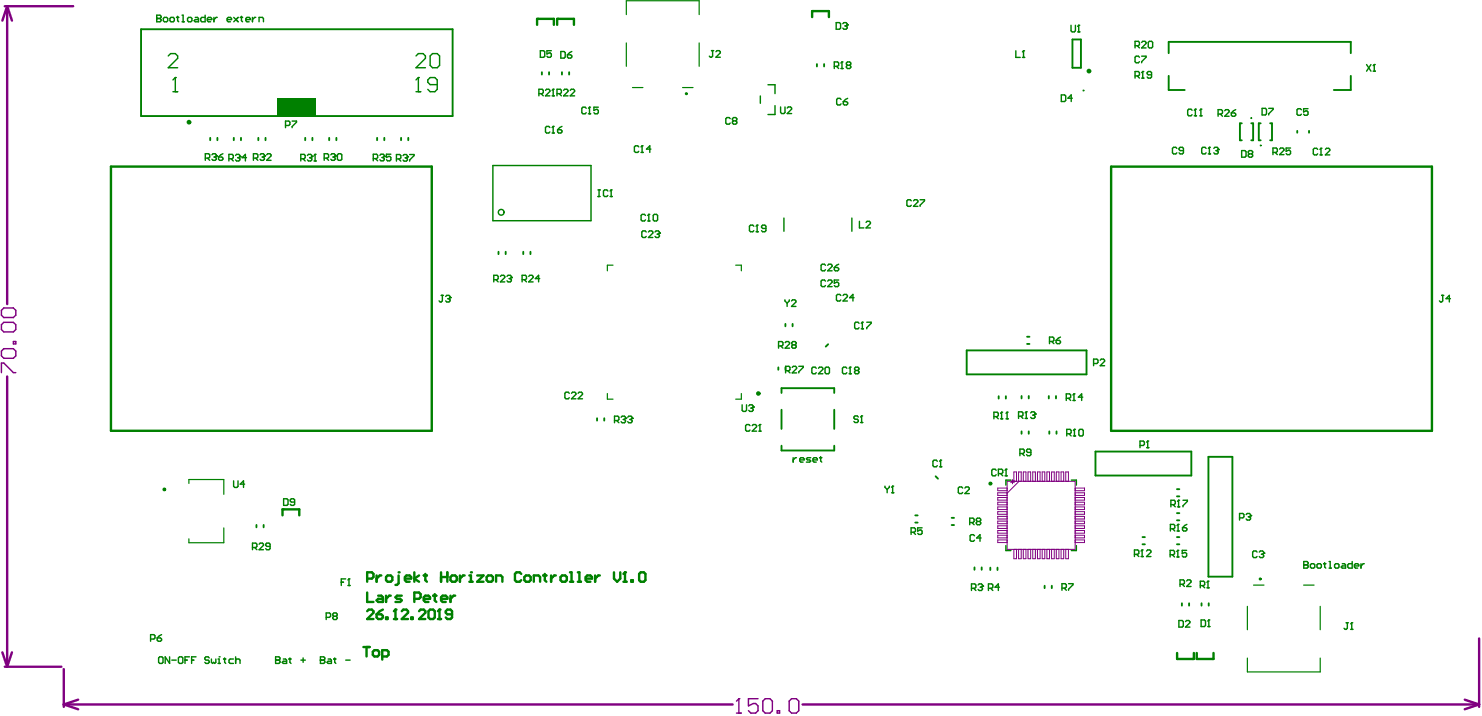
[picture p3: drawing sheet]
<svg xmlns="http://www.w3.org/2000/svg" width="261mm" height="126mm" viewBox="0 0 261 126" stroke-linecap="round" stroke-linejoin="round" font-family="sans-serif">
<g fill="none" stroke="#800080" stroke-width=".18">
<path d="M177.6 95.2h-1.6v.5h1.6M177.6 86.1h-1.6v.5h1.6M177.6 86.9h-1.6v.5h1.6M177.6 87.8h-1.6v.4h1.6M177.6 88.6h-1.6v.5h1.6M177.6 89.4h-1.6v.5h1.6M177.6 90.3h-1.6v.4h1.6M177.6 91.1h-1.6v.4h1.6M177.6 91.9h-1.6v.5h1.6M177.6 92.7h-1.6v.5h1.6M177.6 93.6h-1.6v.4h1.6M177.6 94.4h-1.6v.5h1.6"/>
<path d="M177.6 84.9h12v12h-12zM178.3 84.8l.6 .4M178.6 84.6v.7M178.8 96.9v1.7h.5v-1.7M178.8 84.9v-1.7h.5v1.7M178.9 84.8l-.6 .4M179.7 96.9v1.7h.4v-1.7M179.7 84.9v-1.7h.4v1.7M179.8 84.9l-2.2 2.1M180.5 84.9v-1.7h.5v1.7M180.5 96.9v1.7h.5v-1.7M181.3 96.9v1.7h.5v-1.7"/>
<path d="M181.3 84.9v-1.7h.5v1.7M182.2 96.9v1.7h.4v-1.7M182.2 84.9v-1.7h.4v1.7M183 96.9v1.7h.5v-1.7M183 84.9v-1.7h.5v1.7M183.8 96.9v1.7h.5v-1.7M183.8 84.9v-1.7h.5v1.7M184.7 96.9v1.7h.4v-1.7M184.7 84.9v-1.7h.4v1.7M185.5 96.9v1.7h.5v-1.7M185.5 84.9v-1.7h.5v1.7M186.3 96.9v1.7h.5v-1.7"/>
<path d="M186.3 84.9v-1.7h.5v1.7M187.2 96.9v1.7h.4v-1.7M187.2 84.9v-1.7h.4v1.7M188 96.9v1.7h.5v-1.7M188 84.9v-1.7h.5v1.7M189.6 95.2h1.7v.5h-1.7M189.6 94.4h1.7v.5h-1.7M189.6 93.6h1.7v.4h-1.7M189.6 92.7h1.7v.5h-1.7M189.6 91.9h1.7v.5h-1.7M189.6 91.1h1.7v.4h-1.7M189.6 90.3h1.7v.4h-1.7"/>
<path d="M189.6 89.4h1.7v.5h-1.7M189.6 88.6h1.7v.5h-1.7M189.6 87.8h1.7v.4h-1.7M189.6 86.9h1.7v.5h-1.7M189.6 86.1h1.7v.5h-1.7"/>
</g>
<g fill="none" stroke="#800080" stroke-width=".42">
<path d="M.8 1.1h12.1M1.3 1.1l-.9 2.5M1.3 1.1v52.5M1.3 1.1l.8 2.5M1.3 66.4v51.2M.4 115.1l.9 2.5M.8 117.6h10M2.1 115.1l-.8 2.5M11.2 118v6.7M260.9 112.6v12.1M11.2 124.3l2.6 .8M11.2 124.3h118"/>
<path d="M13.8 123.4l-2.6 .9M141.6 124.3h119.3M258.4 123.4l2.5 .9M260.9 124.3l-2.5 .8"/>
</g>
<g fill="none" stroke="#800080" stroke-width=".25">
<path d="M.2 54.7l.5-.4h1.7l.4 .4v.9l-.4 .4h-1.7l-.5-.4zM.7 56.9h1.7l.4 .4v.8l-.4 .4h-1.7l-.5-.4v-.8zM.2 65.7v-1.7h.5l1.7 1.7h.4M.7 61.5h1.7l.4 .4v.9l-.4 .4h-1.7l-.5-.4v-.9zM2.4 60.2h.4v.5h-.4zM129.9 125.8h.8M130.3 123.2h.1M130.3 123.2v2.6M130.3 123.2l-.4 .5M133.7 123.2h-1.7v1.3l.9-.4h.4l.4 .4v.9l-.4 .4h-.9l-.4-.4M134.6 123.7l.4-.5h.8l.4 .5v1.7l-.4 .4h-.8l-.4-.4zM137.1 125.4h.4v.4h-.4z"/>
<path d="M139.2 123.7l.4-.5h.9l.4 .5v1.7l-.4 .4h-.9l-.4-.4z"/>
</g>
<g fill="none" stroke="#008000" stroke-width=".21">
<path d="M110.5 2.6v-2.5h12.8v2.5M110.5 7.6v4.1M111.6 15.4h1.8M120.4 15.4h1.8M123.3 7.6v4.1M108.1 46.8h-1v1M129.8 46.8h1v1M107.1 69.4v1h1M130.8 69.4v1h-1M33.3 85.3v-.7h6.2v2.6M39.5 93.1v2.6h-6.2v-.7M220 107v4.1"/>
<path d="M220 116.1v2.4h12.9v-2.4M221.1 103.2h1.9M229.9 103.2h1.9M232.9 107v4.1"/>
</g>
<g fill="none" stroke="#008000" stroke-width=".33">
<path d="M24.9 5.2h54.9v15.3h-54.9zM95.6 12.7v.5M96.8 12.7v.5M99.1 12.7v.5M100.4 12.7v.5M144.1 11.3v.4M145.4 11.3v.4M189.2 7h1.5v5h-1.5zM206.1 9.4v-2h32.2v2M206.1 13.4v2.5h2.9M238.3 13.4v2.5h-3M37.1 24.3v.4"/>
<path d="M38.3 24.3v.4M41.2 24.3v.4M42.5 24.3v.4M45.6 24.3v.4M46.8 24.3v.4M53.8 24.3v.4M55.1 24.3v.4M58.1 24.3v.4M59.3 24.3v.4M66.5 24.3v.4M67.8 24.3v.4M70.7 24.3v.4"/>
<path d="M72 24.3v.4M219 21.8h-.3v2.9h.3M220.7 21.8h.3v2.9h-.3M222.4 21.8h-.4v2.9h.4M224 21.8h.4v2.9h-.4M228.8 23.1v.3M230.9 23.1v.3M87.9 44.4v.4M89.2 44.4v.4M92.3 44.4v.4M93.6 44.4v.4M138.5 57.1v.5"/>
<path d="M139.8 57.1v.5M181.2 59.4h.4M105.3 73.8v.4M106.6 73.8v.4M137.3 64.8v.4M137.8 69.3v-.8h9.3v.8M137.8 72.3v3.4M137.8 78.6v.9h9.3v-.9M138.6 64.8v.4M146.1 60.7l-.4 .4M147.1 72.3v3.4M170.5 61.8h21.1v4.2h-21.1z"/>
<path d="M176.2 69.9v.4M177.4 69.9v.4M180.2 69.9v.4M180.2 76.1v.4M181.2 60.7h.4M181.5 69.9v.4M181.5 76.1v.4M185 69.9v.4M185.1 76.1v.4M186.3 69.9v.4M186.4 76.1v.4M193.2 79.7h16.9v4.2h-16.9z"/>
<path d="M45.2 92.6v.4M46.5 92.6v.4M161.4 90.9h.5M161.4 92.2h.5M165 84l.5 .4M167.9 92.6h.4M167.9 91.3h.4M201.5 96h.4M201.5 94.7h.4M207.6 96h.4M207.6 94.7h.4M207.6 91.8h.4"/>
<path d="M207.6 90.5h.4M207.6 87.6h.4M207.6 86.3h.4M213.2 80.6h4.2v21.1h-4.2zM171.9 100.1v.4M173.2 100.1v.4M174.7 100.1v.4M175.9 100.1v.4M184.3 103.3v.4M185.5 103.3v.4M208.5 106.4v.4M209.7 106.4v.4"/>
<path d="M211.9 106.4v.4M213.2 106.4v.4"/>
</g>
<path d="M94.7 4.4v-1.1h3v1.1M98.3 4.4v-1.1h2.9v1.1M143.2 3v-1h3v1M19.6 29.4h56.6v46.6h-56.6zM196 29.4h56.6v46.6h-56.6zM49.8 90.9v-1.1h3v1.1M207.6 115.2v1h3v-1M211.1 115.2v1h3v-1" fill="none" stroke="#008000" stroke-width=".42"/>
<path d="M134.1 16.9v1.3M135.5 14.9h1.2v1.6M136.7 18.6v1.6h-1.2M86.9 29.2h17.3v9.7h-17.3zM138.3 38.5v2.3M150.3 38.5v2.3M177.4 96.2v.9h.9M178.3 84.7h-.9v.9M189 84.7h.9v.9M189.9 96.2v.9h-.9" fill="none" stroke="#008000" stroke-width=".25"/>
<path d="M48.9 17.3h6.9v3.2h-6.9z" fill-rule="evenodd" fill="#008000"/>
<g fill="none" stroke="#008000" stroke-width=".25">
<path d="M27.6 3.3h.1M27.6 2.7h.6l.2 .2-.2 .4 .2 .3-.2 .2h-.6zM27.6 3.3h.6M29 3.1h.4l.2 .2v.3l-.2 .2h-.4l-.2-.2v-.3zM29.7 9.9l.4-.4h.8l.4 .4v.4l-1.6 1.6h1.6M30.2 3.1h.4l.1 .2v.3l-.1 .2h-.4l-.2-.2v-.3zM30.5 16.2h.8M30.9 13.7h.1M30.9 13.7v2.5M30.9 13.7l-.4 .4M31.1 3.1h.4M31.3 2.9v.7l.2 .2"/>
<path d="M32.1 3.8h.4M32.1 2.7h.2v1.1M33.1 3.3l.2-.2h.4l.2 .2v.3l-.2 .2h-.4l-.2-.2zM34.4 3.1h.4l.2 .2v.5h-.6l-.2-.2 .2-.1h.6M36.2 2.7v1.1h-.6l-.2-.2v-.3l.2-.2h.6M36.6 3.5h.7l-.1-.4h-.4l-.2 .2v.3l.2 .2h.4M37.7 3.1v.7M38.3 3.1h-.2l-.4 .4M40.1 3.5h.7l-.2-.4h-.3l-.2 .2v.3l.2 .2h.3M41.2 3.1l.8 .7M42 3.1l-.8 .7M42.4 3.1h.4"/>
<path d="M42.6 2.9v.7l.2 .2M43.4 3.5h.7l-.2-.4h-.3l-.2 .2v.3l.2 .2h.3M44.5 3.1v.7M45.1 3.1h-.2l-.4 .4M45.7 3.8v-.7h.6l.2 .2v.5M73.4 16.2h.8M73.4 9.9l.4-.4h.8l.4 .4v.4l-1.6 1.6h1.6M73.8 13.7h.1M73.8 13.7v2.5M73.8 13.7l-.4 .4M75.9 9.9l.4-.4h.8l.4 .4v1.6l-.4 .4h-.8l-.4-.4zM77.1 14.9h-1.2l-.4-.4v-.4l.4-.4h.8l.4 .4v1.7l-.4 .4h-.8l-.4-.4"/>
<path d="M95.1 16.5h.5l.2-.2v-.4l-.2-.2h-.5v1.2M95.3 8.9h.6l.2 .2v.8l-.2 .2h-.6zM95.4 16.5l.4 .4M96.2 15.9l.2-.2h.4l.2 .2v.2l-.8 .8h.8M97.2 8.9h-.7v.6l.4-.2 .3 .2v.4l-.1 .2h-.4l-.2-.2M97.4 16.9h.4M97.6 15.7h.1M97.6 15.7v1.2M97.6 15.7l-.2 .2M98.2 16.5h.6l.2-.2v-.4l-.2-.2h-.6v1.2M98.6 16.5l.4 .4M98.9 9.1h.6l.2 .2v.8l-.2 .2h-.6z"/>
<path d="M99.4 15.9l.2-.2h.4l.2 .2v.2l-.8 .8h.8M100.1 9.7h.6l.2 .4-.2 .2h-.4l-.2-.2zM100.6 15.9l.2-.2h.4l.2 .2v.2l-.8 .8h.8M100.9 9.1l-.8 .6M103.4 19.1l-.2-.2h-.4l-.2 .2v.8l.2 .2h.4l.2-.2M104 18.9h.1M104 18.9v1.2M104 18.9l-.2 .2M105.5 18.9h-.7v.6l.3-.2 .4 .2v.4l-.2 .2h-.3l-.2-.2M125.5 8.9h.4M125.7 8.9v1l-.2 .2-.4-.2M126.3 9.1l.2-.2h.4l.2 .2v.2l-.8 .8h.8"/>
<path d="M137.7 18.9v.9l.2 .2h.4l.2-.2v-.9M138.9 19.1l.1-.2h.4l.2 .2v.2l-.7 .7h.7M147.2 11.7h.5l.2-.2v-.4l-.2-.2h-.5v1.2M147.5 4h.6l.2 .2v.8l-.2 .2h-.6zM147.5 11.7l.4 .4M148.3 12.1h.4M148.4 17.5l-.2-.2h-.4l-.2 .2v.8l.2 .2h.4l.2-.2M148.5 10.9h.1M148.5 10.9l-.2 .2M148.5 10.9v1.2M148.7 4.2l.2-.2h.3l.2 .4M148.7 17.9h.6l.2 .4-.2 .2h-.4l-.2-.2z"/>
<path d="M149 4.6h.2M149.2 4.6l.2 .2-.2 .4h-.3l-.2-.2M149.4 4.4h.1M149.4 4.4l-.2 .2M149.5 11.5l-.2-.2 .2-.4h.4l.2 .2-.2 .4M149.5 11.5l-.2 .2 .2 .4h.4l.2-.2-.2-.4M149.5 11.5h.4M149.5 17.3l-.8 .6M179.2 9v1.1h.8M180.3 10.1h.4M180.5 9h.1M180.5 9v1.1"/>
<path d="M180.5 9l-.2 .2M187.2 16.7h.6l.2 .2v.8l-.2 .2h-.6zM188.9 4.5v.9l.2 .2h.4l.2-.2v-.9M189.1 17.3h-.7l.6-.6v1.2M190.1 5.6h.4M190.3 4.5h.1M190.3 4.5v1.1M190.3 4.5l-.2 .2M200.2 8.1h.6l.2-.2v-.4l-.2-.2h-.6v1.2M200.2 13.4h.6l.2-.2v-.4l-.2-.2h-.6v1.2M200.6 13.4l.4 .4M200.6 8.1l.4 .4"/>
<path d="M201 10.1l-.2-.2h-.4l-.2 .2v.8l.2 .2h.4l.2-.2M201.4 13.8h.4M201.4 9.9h.8v.2l-.8 .8v.2M201.4 7.5l.2-.2h.4l.2 .2v.2l-.8 .8h.8M201.6 12.6h.1M201.6 12.6l-.2 .2M201.6 12.6v1.2M202.5 7.5l.2-.2h.4l.2 .2v.8l-.2 .2h-.4l-.2-.2zM203.1 13.2h-.6l-.2-.2 .2-.4h.4l.2 .2v.8l-.2 .2h-.4l-.2-.2M210.3 19.5l-.2-.2h-.4l-.2 .2v.7l.2 .2h.4l.2-.2M210.9 19.3h.1M210.9 19.3v1.1"/>
<path d="M210.9 19.3l-.2 .2M211.8 19.3h.1M211.8 19.3v1.1M211.8 19.3l-.2 .2M216 19.5l.2-.2h.4l.2 .2v.2l-.8 .8h.8M217.2 19.9h.6l.2 .4-.2 .2h-.4l-.2-.2zM218 19.3l-.8 .6M222.6 19.1h.6l.2 .2v.8l-.2 .2h-.6zM223.8 19.1h.8v.2l-.8 .8v.2M229.6 19.4l-.2-.2h-.4l-.2 .2v.7l.2 .2h.4l.2-.2M230.7 19.2h-.8v.6l.4-.2 .4 .2v.3l-.2 .2h-.4l-.2-.2M241 11.4l.8 1.2"/>
<path d="M241.8 11.4l-.8 1.2M242.2 12.6h.4M242.4 11.4h.1M242.4 11.4v1.2M242.4 11.4l-.2 .2M36.2 27.9h.6l.2-.2v-.4l-.2-.2h-.6v1.2M36.6 27.9l.4 .4M37.4 27.3l.2-.2h.4l.2 .4M37.8 27.7h.2M38 27.7l.2 .2-.2 .4h-.4l-.2-.2M38.2 27.5h.1M38.2 27.5l-.2 .2"/>
<path d="M38.5 27.7h.6l.2 .4-.2 .2h-.4l-.2-.2zM39.3 27.1l-.8 .6M40.4 28h.6l.1-.2v-.4l-.1-.2h-.6v1.2M40.8 28l.3 .4M41.5 27.4l.2-.2h.4l.2 .4M41.9 27.8h.2M42.1 27.8l.2 .2-.2 .4h-.4l-.2-.2M42.3 27.6h.1M42.3 27.6l-.2 .2M43.5 27.8h-.8l.6-.6v1.2M44.7 27.9h.6l.2-.2v-.4l-.2-.2h-.6v1.2M45.1 27.9l.4 .4"/>
<path d="M45.9 27.3l.2-.2h.3l.2 .4M46.3 27.7h.1M46.4 27.7l.2 .2-.2 .4h-.3l-.2-.2M46.6 27.5h.1M46.6 27.5l-.2 .2M47 27.3l.2-.2h.4l.2 .2v.2l-.8 .8h.8M50.4 22.1h.5l.2-.2v-.3l-.2-.2h-.5v1.1M51.5 21.4h.8v.2l-.8 .7v.2M53.1 28h.5l.2-.2v-.4l-.2-.2h-.5v1.2M53.4 28l.4 .4M54.2 27.4l.2-.2h.4l.2 .4M54.6 27.8h.2"/>
<path d="M54.8 27.8l.2 .2-.2 .4h-.4l-.2-.2M55 27.6h.1M55 27.6l-.2 .2M55.4 28.4h.4M55.6 27.2h.1M55.6 27.2v1.2M55.6 27.2l-.2 .2M57.2 27.9h.6l.2-.2v-.4l-.2-.2h-.6v1.2M57.6 27.9l.4 .4M58.3 27.3l.2-.2h.4l.2 .4M58.7 27.7h.2M58.9 27.7l.2 .2-.2 .4h-.4l-.2-.2"/>
<path d="M59.1 27.5h.1M59.1 27.5l-.2 .2M59.5 27.3l.2-.2h.4l.2 .2v.8l-.2 .2h-.4l-.2-.2zM65.8 28h.6l.2-.2v-.4l-.2-.2h-.6v1.2M66.2 28l.4 .4M67 27.4l.2-.2h.4l.2 .4M67.4 27.8h.2M67.6 27.8l.2 .2-.2 .4h-.4l-.2-.2M67.8 27.6h.1M67.8 27.6l-.2 .2M68.9 27.2h-.7v.6l.4-.2 .3 .2v.4l-.1 .2h-.4l-.2-.2M69.9 28h.6l.2-.2v-.3l-.2-.2h-.6v1.1"/>
<path d="M70.3 28l.4 .4M71.1 27.5l.2-.2h.4l.2 .3M71.5 27.8h.2M71.7 27.8l.2 .2-.2 .4h-.4l-.2-.2M71.9 27.6h.1M71.9 27.6l-.2 .2M72.3 27.3h.7v.2l-.7 .7v.2M97 22.5l-.2-.2h-.4l-.2 .2v.8l.2 .2h.4l.2-.2M97.4 23.5h.4M97.6 22.3h.1M97.6 22.3v1.2M97.6 22.3l-.2 .2"/>
<path d="M98.4 22.9h.5l.2 .4-.2 .2h-.4l-.1-.2zM99.1 22.3l-.7 .6M103.8 20.1h.4M105.5 33.5h.4M105.5 34.7h.4M105.7 33.5v1.2M107.2 33.7l-.2-.2h-.4l-.2 .2v.8l.2 .2h.4l.2-.2M107.6 34.7h.4M107.8 33.5h.1M107.8 33.5v1.2M107.8 33.5l-.2 .2M112.7 25.9l-.2-.2h-.4l-.2 .2v.8l.2 .2h.4l.2-.2"/>
<path d="M113.1 26.9h.4M113.3 25.7h.1M113.3 25.7v1.2M113.3 25.7l-.2 .2M113.9 38l-.2-.2h-.4l-.2 .2v.8l.2 .2h.4l.2-.2M114.2 39h.4M114.4 37.8h.1M114.4 37.8v1.2M114.4 37.8l-.2 .2M114.8 26.3h-.8l.6-.6v1.2M115.4 37.8h.4l.2 .2v.8l-.2 .2h-.4l-.2-.2v-.8zM128.8 20.9l-.2-.2h-.4l-.2 .2v.8l.2 .2h.4l.2-.2"/>
<path d="M129.4 21.3l-.2-.2 .2-.4h.4l.2 .2-.2 .4M129.4 21.3l-.2 .2 .2 .4h.4l.2-.2-.2-.4M129.4 21.3h.4M133 39.9l-.2-.2h-.4l-.2 .2v.8l.2 .2h.4l.2-.2M133.5 39.7h.1M133.5 39.7v1.2M133.5 39.7l-.1 .2M151.6 39v1.2h.8M152.8 39.2l.2-.2h.3l.2 .2v.2l-.7 .8h.7M160.7 35.4l-.2-.2h-.3l-.2 .2v.8l.2 .2h.3l.2-.2M161.1 35.4l.2-.2h.4l.2 .2v.2l-.8 .8h.8M162.3 35.2h.8v.2l-.8 .8v.2"/>
<path d="M207.6 26.2l-.2-.2h-.4l-.2 .2v.8l.2 .1h.4l.2-.1M208.7 26.6h-.5l-.2-.2 .2-.4h.4l.1 .2v.8l-.1 .1h-.4l-.2-.1M210.7 20.4h.3M211.6 20.4h.4M212.7 26.2l-.1-.2h-.4l-.2 .2v.8l.2 .1h.4l.1-.1M213.1 27.1h.4M213.3 26h.1M213.3 26v1.1M213.3 26l-.2 .2M214.1 26.2l.2-.2h.4l.2 .4M214.5 26.6h.2M214.7 26.6l.2 .2-.2 .3h-.4l-.2-.1"/>
<path d="M214.9 20.1h.5l.2-.2v-.4l-.2-.2h-.5v1.2M214.9 26.4h.1M214.9 26.4l-.2 .2M215.2 20.1l.4 .4M219 26.6h.6l.2 .2v.7l-.2 .2h-.6zM220.4 27.1l-.2 .2 .2 .4h.4l.2-.2-.2-.4M220.4 27.1l-.2-.1 .2-.4h.4l.2 .2-.2 .3M220.4 27.1h.4M224.5 26.9h.6l.2-.2v-.4l-.2-.2h-.6v1.2M224.9 26.9l.4 .4M225.7 26.3l.2-.2h.4l.2 .2v.2l-.8 .8h.8M227.6 26.1h-.7v.6l.4-.2 .3 .2v.4l-.2 .2h-.3l-.2-.2"/>
<path d="M232.4 26.4l-.2-.2h-.4l-.2 .2v.7l.2 .2h.4l.2-.2M232.8 27.3h.4M233 26.2h.1M233 26.2v1.1M233 26.2l-.2 .2M233.8 26.4l.2-.2h.4l.2 .2v.1l-.8 .8h.8M77.8 52.1h.4M78 52.1v1l-.2 .2-.4-.2M78.6 52.3l.2-.2h.4l.2 .4M79 52.7h.2M79.2 52.7l.2 .2-.2 .4h-.4l-.2-.2M79.4 52.5h.1"/>
<path d="M79.4 52.5l-.2 .2M87.1 49.3h.6l.2-.2v-.3l-.2-.2h-.6v1.1M87.5 49.3l.4 .4M88.3 48.8l.2-.2h.3l.2 .2v.1l-.7 .8h.7M89.4 48.8l.2-.2h.4l.2 .3M89.8 49.1h.2M90 49.1l.2 .2-.2 .4h-.4l-.2-.2M90.2 48.9h.1M90.2 48.9l-.2 .2M92.1 49.3h.6l.2-.2v-.3l-.2-.2h-.6v1.1M92.5 49.3l.4 .4M93.3 48.8l.2-.2h.3l.2 .2v.1l-.7 .8h.7"/>
<path d="M95.2 49.1h-.8l.6-.5v1.1M114 40.9l-.2-.2h-.4l-.2 .2v.8l.2 .2h.4l.2-.2M114.4 40.9l.2-.2h.4l.2 .2v.2l-.8 .8h.8M115.5 40.9l.2-.2h.4l.2 .4M115.9 41.3h.2M116.1 41.3l.2 .2-.2 .4h-.4l-.2-.2M116.3 41.1h.1M116.3 41.1l-.2 .2M133.4 40.9h.3M135.1 40.3h-.6l-.2-.2 .2-.4h.4l.2 .2v.8l-.2 .2h-.4l-.2-.2M138.5 52.9v.2l.3 .4M138.8 53.5v.6"/>
<path d="M139.2 52.9v.2l-.4 .4M139.6 53.1l.2-.2h.4l.2 .2v.2l-.8 .8h.8M145.6 46.8l-.2-.2h-.4l-.2 .2v.8l.2 .2h.4l.2-.2M145.6 49.6l-.2-.2h-.4l-.2 .2v.8l.2 .2h.4l.2-.2M146 46.8l.2-.2h.4l.2 .2v.2l-.8 .8h.8M146 49.6l.2-.2h.4l.2 .2v.2l-.8 .8h.8M147.2 47.2h.5l.2 .4-.2 .2h-.3l-.2-.2zM147.9 46.6l-.7 .6M147.9 49.4h-.7v.6l.3-.2 .4 .2v.4l-.2 .2h-.3l-.2-.2M148.3 52.1l-.2-.2h-.4l-.2 .2v.8l.2 .2h.4l.2-.2M148.7 52.1l.2-.2h.4l.2 .2v.2l-.8 .8h.8M150.6 52.5h-.7l.5-.6v1.2"/>
<path d="M151.5 57l-.2-.2h-.4l-.2 .2v.8l.2 .2h.4l.2-.2M151.9 58h.4M152.1 56.8h.1M152.1 56.8v1.2M152.1 56.8l-.2 .2M152.9 56.8h.8v.2l-.8 .8v.2M187.1 59.5l-.8 .5M254.3 52.1h.4M254.5 52.1v1l-.2 .2-.4-.2M255.8 52.7h-.7l.5-.6v1.2M100.4 69.4l-.2-.2h-.4l-.2 .2v.7l.2 .2h.4l.2-.2M100.8 69.4l.2-.2h.4l.2 .2v.2l-.8 .7h.8"/>
<path d="M102 69.4l.2-.2h.4l.1 .2v.2l-.7 .7h.7M108.4 74.2h.6l.2-.2v-.4l-.2-.2h-.6v1.2M108.8 74.2l.4 .4M109.6 73.6l.1-.2h.4l.2 .4M109.9 74h.2M110.1 74l.2 .2-.2 .4h-.4l-.1-.2M110.3 73.8h.1M110.3 73.8l-.2 .2M110.7 73.6l.2-.2h.4l.2 .4M111.1 74h.2M111.3 74l.2 .2-.2 .4h-.4l-.2-.2M111.5 73.8h.1"/>
<path d="M111.5 73.8l-.2 .2M130.9 71.4v1l.2 .2h.4l.2-.2v-1M132.1 71.6l.2-.2h.4l.1 .4M132.3 75.1l-.2-.2h-.4l-.2 .2v.8l.2 .2h.4l.2-.2M132.5 72h.2M132.7 72l.1 .2-.1 .4h-.4l-.2-.2M132.7 75.1l.2-.2h.4l.2 .2v.2l-.8 .8h.8M132.8 71.8h.1M132.8 71.8l-.1 .2M133.8 76.1h.4M134 74.9h.1M134 74.9v1.2"/>
<path d="M134 74.9l-.2 .2M137.3 61h.6l.2-.2v-.4l-.2-.2h-.6v1.2M137.7 61l.4 .4M138.5 60.4l.2-.2h.4l.2 .2v.2l-.8 .8h.8M138.6 65.4h.6l.1-.2v-.4l-.1-.2h-.6v1.2M139 65.4l.3 .4M139.7 64.8l.2-.2h.4l.2 .2v.2l-.8 .8h.8M139.9 60.8l-.2-.2 .2-.4h.3l.2 .2-.2 .4M139.9 60.8l-.2 .2 .2 .4h.3l.2-.2-.2-.4M139.9 60.8h.3M140.9 64.6h.8v.2l-.8 .8v.2M144 65l-.2-.2h-.4l-.2 .2v.7l.2 .2h.4l.2-.2"/>
<path d="M144.4 65l.2-.2h.3l.2 .2v.2l-.7 .7h.7M145.7 64.8h.4l.2 .2v.7l-.2 .2h-.4l-.2-.2v-.7zM149.4 65l-.2-.2h-.4l-.2 .2v.7l.2 .2h.4l.2-.2M149.8 65.9h.4M150 64.8h.1M150 64.8v1.1M150 64.8l-.2 .2M150.9 65.3l-.2-.1 .2-.4h.4l.2 .2-.2 .3M150.9 65.3l-.2 .2 .2 .4h.4l.2-.2-.2-.4M150.9 65.3h.4M151.4 73.6l-.2-.2h-.4l-.2 .2 .2 .3h.4l.2 .2-.2 .4h-.4l-.2-.2M151.8 74.5h.4"/>
<path d="M152 73.4h.1M152 73.4v1.1M152 73.4l-.2 .2M175.3 73.5h.6l.2-.2v-.4l-.2-.2h-.6v1.2M175.7 73.5l.4 .4M176.5 73.9h.4M176.7 72.7h.1M176.7 72.7l-.2 .2M176.7 72.7v1.2M177.4 73.9h.4M177.6 72.7h.1M177.6 72.7v1.2"/>
<path d="M177.6 72.7l-.2 .2M179.7 73.4h.5l.2-.2v-.4l-.2-.2h-.5v1.2M179.9 80h.6l.2-.2v-.4l-.2-.2h-.6v1.2M180 73.4l.4 .4M180.3 80l.4 .4M180.8 73.8h.4M181 72.6h.1M181 72.6l-.2 .2M181 72.6v1.2M181.8 72.8l.2-.2h.4l.2 .4M181.8 79.8h-.5l-.2-.2 .2-.4h.3l.2 .2v.8l-.2 .2h-.3l-.2-.2M182.2 73.2h.2"/>
<path d="M182.4 73.2l.2 .2-.2 .4h-.4l-.2-.2M182.6 73h.1M182.6 73l-.2 .2M185.1 60.2h.6l.2-.2v-.4l-.2-.1h-.6v1.1M185.5 60.2l.4 .4M186.3 60h.6l.2 .4-.2 .2h-.4l-.2-.2zM188.1 70.3h.6l.2-.2v-.4l-.2-.2h-.6v1.1M188.2 76.5h.5l.2-.2v-.4l-.2-.2h-.5v1.2M188.5 70.3l.4 .3M188.6 76.5l.3 .4M189.2 70.6h.4M189.3 76.9h.4"/>
<path d="M189.4 69.5h.1M189.4 69.5l-.2 .2M189.4 69.5v1.1M189.5 75.7h.1M189.5 75.7l-.2 .2M189.5 75.7v1.2M190.3 75.9l.2-.2h.4l.2 .2v.8l-.2 .2h-.4l-.2-.2zM191 70.1h-.8l.6-.6v1.1M192.9 64.1h.6l.2-.2v-.4l-.2-.2h-.6v1.2M194.1 63.5l.2-.2h.3l.2 .2v.2l-.7 .8h.7M201.1 78.6h.6l.2-.2v-.4l-.2-.2h-.6v1.2M202.2 79h.4"/>
<path d="M202.4 77.8h.1M202.4 77.8l-.2 .2M202.4 77.8v1.2M41.2 84.8v1l.2 .2h.4l.2-.2v-1M43.1 85.4h-.7l.6-.6v1.2M44.5 96.6h.6l.2-.2v-.4l-.2-.2h-.6v1.2M44.9 96.6l.4 .4M45.7 96l.2-.2h.4l.2 .2v.2l-.8 .8h.8M47.6 96.4h-.5l-.2-.2 .2-.4h.3l.2 .2v.8l-.2 .2h-.3l-.2-.2M50 88h.6l.2 .2v.7l-.2 .2h-.6zM52 88.6h-.6l-.2-.2 .2-.4h.4l.2 .2v.7l-.2 .2h-.4l-.2-.2M139.9 80.7v.8"/>
<path d="M140.5 80.7h-.2l-.4 .4M141.1 81.1h.7l-.1-.4h-.4l-.2 .2v.4l.2 .2h.4M143 80.7h-.6l-.2 .2 .8 .4-.2 .2h-.6M143.4 81.1h.8l-.2-.4h-.4l-.2 .2v.4l.2 .2h.4M144.6 80.7h.3M144.8 80.5v.8l.1 .2M156.1 85.8v.1l.4 .4M156.5 86.3v.6M156.9 85.8v.1l-.4 .4M157.3 86.9h.3M157.5 85.8h.1M157.5 85.8v1.1"/>
<path d="M157.5 85.8l-.2 .1M160.7 93.9h.6l.2-.2v-.4l-.2-.2h-.6v1.2M161.1 93.9l.4 .4M162.6 93.1h-.7v.6l.4-.2 .3 .2v.4l-.1 .2h-.4l-.2-.2M165.3 81.4l-.2-.2h-.3l-.2 .2v.7l.2 .2h.3l.2-.2M165.7 82.3h.4M165.9 81.2h.1M165.9 81.2v1.1M165.9 81.2l-.2 .2M169.8 86.1l-.2-.2h-.4l-.2 .2v.8l.2 .2h.4l.2-.2M170.2 86.1l.2-.2h.4l.2 .2v.2l-.8 .8h.8M171 92.2h.6l.2-.2v-.4l-.2-.2h-.6v1.2"/>
<path d="M171.4 92.2l.4 .4M171.9 94.5l-.2-.2h-.4l-.2 .2v.8l.2 .2h.4l.2-.2M172.4 92l-.2-.2 .2-.4h.4l.2 .2-.2 .4M172.4 92l-.2 .2 .2 .4h.4l.2-.2-.2-.4M172.4 92h.4M173.1 94.9h-.8l.6-.6v1.2M175.7 83l-.2-.2h-.4l-.2 .2v.7l.2 .2h.4l.2-.2M176.1 83.5h.6l.2-.2v-.3l-.2-.2h-.6v1.1M176.5 83.5l.4 .4M177.3 83.9h.4M177.5 82.8h.1M177.5 82.8l-.2 .2"/>
<path d="M177.5 82.8v1.1M200.1 97.8h.6l.2-.2v-.4l-.2-.2h-.6v1.2M200.5 97.8l.4 .4M201.3 98.2h.4M201.5 97h.1M201.5 97l-.2 .2M201.5 97v1.2M202.2 97.2l.2-.2h.4l.2 .2v.2l-.8 .8h.8M206.4 97.9h.6l.2-.2v-.4l-.2-.2h-.6v1.1M206.4 93.3h.6l.2-.2v-.4l-.2-.2h-.6v1.2M206.5 89h.6l.2-.2v-.4l-.2-.2h-.6v1.2M206.8 97.9l.4 .3"/>
<path d="M206.8 93.3l.4 .4M206.9 89l.4 .4M207.6 98.2h.3M207.6 93.7h.4M207.7 89.4h.4M207.8 97.1h.1M207.8 97.1l-.2 .2M207.8 97.1v1.1M207.8 92.5h.1M207.8 92.5l-.2 .2M207.8 92.5v1.2M207.9 88.2h.1"/>
<path d="M207.9 88.2l-.2 .2M207.9 88.2v1.2M208.6 93.1h.6l.2 .4-.2 .2h-.4l-.2-.2zM208.7 88.2h.7v.2l-.7 .8v.2M209.3 97.1h-.8v.6l.4-.2 .4 .2v.3l-.2 .2h-.4l-.2-.2M209.4 92.5l-.8 .6M218.6 91.3h.6l.2-.1v-.4l-.2-.2h-.6v1.1M219.8 90.8l.2-.2h.4l.2 .4M220.2 91.2h.2M220.4 91.2l.2 .1-.2 .4h-.4l-.2-.2M220.6 91h.1M220.6 91l-.2 .2"/>
<path d="M221.7 97.4l-.2-.2h-.4l-.1 .2v.8l.1 .2h.4l.2-.2M222.1 97.4l.2-.2h.4l.2 .4M222.5 97.8h.2M222.7 97.8l.2 .2-.2 .4h-.4l-.2-.2M222.9 97.6h.1M222.9 97.6l-.2 .2M26.6 112.7h.5l.2-.2v-.4l-.2-.2h-.5v1.2M27.7 112.5h.6l.2 .4-.2 .2h-.4l-.2-.2zM28.2 115.9h.4l.2 .2v.7l-.2 .2h-.4l-.2-.2v-.7zM28.5 111.9l-.8 .6M29.9 115.9v1.1l-.8-1.1v1.1M30.3 116.4h.8"/>
<path d="M31.7 115.9h.4l.1 .2v.7l-.1 .2h-.4l-.2-.2v-.7zM32.6 116.4h.4M33.4 115.9h-.8v1.1M33.8 116.4h.4M34.6 115.9h-.8v1.1M36.9 116.1l-.2-.2h-.4l-.2 .2 .2 .3h.4l.2 .2-.2 .4h-.4l-.2-.2M37.3 116.2v.6l.2 .2 .2-.2 .2 .2 .2-.2v-.6M38.5 117h.3M38.5 116.2h.2v.8M38.7 115.9h.1M39.4 116.2h.4M39.6 116.1v.7l.2 .2"/>
<path d="M41.2 116.2h-.6l-.2 .2v.4l.2 .2h.6M41.6 116.4l.2-.2h.3l.2 .2v.6M41.6 115.9v1.1M48.6 116.4h.1M48.6 115.9h.6l.2 .2-.2 .3 .2 .4-.2 .2h-.6zM48.6 116.4h.6M50 116.2h.4l.2 .2v.6h-.6l-.2-.2 .2-.2h.6M50.9 116.2h.4M51.1 116.1v.7l.2 .2M53.1 116.4h.8M53.5 116.1v.7M56.5 116.4h.1"/>
<path d="M56.5 115.9h.6l.2 .2-.2 .3 .2 .4-.2 .2h-.6zM56.5 116.4h.6M57.5 108.9h.6l.2-.2v-.4l-.2-.2h-.6v1.2M57.9 116.2h.4l.2 .2v.6h-.6l-.2-.2 .2-.2h.6M58.8 116.2h.4M58.9 108.7l-.2-.2 .2-.4h.4l.2 .2-.2 .4M58.9 108.7l-.2 .2 .2 .4h.4l.2-.2-.2-.4M58.9 108.7h.4M59 116.1v.7l.2 .2M60.2 102.7h.4M61 102.1h-.8v1.2M61 116.4h.8"/>
<path d="M61.4 103.3h.4M61.6 102.1h.1M61.6 102.1v1.2M61.6 102.1l-.2 .2M171.4 103.8h.5l.2-.2v-.4l-.2-.2h-.5v1.2M171.7 103.8l.4 .4M172.5 103.2l.2-.2h.4l.2 .4M172.9 103.6h.2M173.1 103.6l.2 .2-.2 .4h-.4l-.2-.2M173.3 103.4h.1M173.3 103.4l-.2 .2M174.3 103.8h.6l.2-.2v-.4l-.2-.2h-.6v1.2"/>
<path d="M174.7 103.8l.4 .4M176.3 103.6h-.8l.6-.6v1.2M187.3 103.7h.6l.2-.2v-.3l-.2-.2h-.6v1.1M187.7 103.7l.4 .4M188.5 103h.8v.2l-.8 .7v.2M207.9 109.4h.6l.2 .2v.8l-.2 .2h-.6zM208.1 103.1h.6l.2-.2v-.4l-.2-.2h-.6v1.1M208.5 103.1l.4 .3M209.1 109.6l.2-.2h.4l.2 .2v.2l-.8 .8h.8M209.3 102.5l.2-.2h.4l.2 .2v.2l-.8 .7h.8M211.7 103.3h.6l.2-.2v-.4l-.2-.2h-.6v1.2M211.9 109.4h.5l.2 .1v.8l-.2 .2h-.5z"/>
<path d="M212.1 103.3l.4 .4M212.9 103.7h.4M213 110.5h.4M213.1 102.5h.1M213.1 102.5l-.2 .2M213.1 102.5v1.2M213.2 109.4h.1M213.2 109.4v1.1M213.2 109.4l-.2 .1M237.5 109.8h.3M237.7 109.8v1l-.2 .2-.4-.2M238.2 111h.4"/>
<path d="M238.4 109.8h.1M238.4 109.8v1.2M238.4 109.8l-.2 .2"/>
</g>
<path d="M64.1 114.1h1.1M64.7 114.1v1.7M64.8 102.1h.8l.3-.3v-.6l-.3-.2h-.8v1.6M66 114.7h.6l.3 .3v.5l-.3 .3h-.6l-.2-.3v-.5zM66.4 101.5v1.1M67.3 101.5h-.3l-.6 .6M67.4 115.8h.9l.2-.3v-.5l-.2-.3h-.9v1.6M68.1 101.8l.3-.3h.5l.3 .3v.5l-.3 .3h-.5l-.3-.3zM70.3 101.5v1.4l-.3 .3h-.2" fill="none" stroke="#008000" stroke-width=".42"/>
<circle cx="70.3" cy="101" r=".21" fill="#008000"/>
<g fill="none" stroke="#008000" stroke-width=".42">
<path d="M71.4 102.1h1.1v-.3l-.2-.3h-.6l-.3 .3v.5l.3 .3h.6M73.1 101v1.6M73.9 101.5l-.8 .6 .8 .5M74.7 101.5h.6M75 101.2v1.1l.3 .3M77.8 101v1.6M77.8 101.8h1.1M78.9 101v1.6M79.5 101.8l.2-.3h.6l.3 .3v.5l-.3 .3h-.6l-.2-.3zM81.1 101.5v1.1M82 101.5h-.3l-.6 .6M82.8 102.6h.5"/>
<path d="M82.8 101.5h.3v1.1"/>
</g>
<circle cx="83.1" cy="101" r=".21" fill="#008000"/>
<g fill="none" stroke="#008000" stroke-width=".42">
<path d="M84.2 101.5h1.1l-1.1 1.1h1.1M85.8 101.8l.3-.3h.6l.2 .3v.5l-.2 .3h-.6l-.3-.3zM87.5 102.6v-1.1h.8l.3 .3v.8M91.9 101.2l-.2-.2h-.6l-.3 .2v1.1l.3 .3h.6l.2-.3M92.5 101.8l.3-.3h.5l.3 .3v.5l-.3 .3h-.5l-.3-.3zM94.2 102.6v-1.1h.8l.3 .3v.8M95.8 101.5h.6M96.1 101.2v1.1l.3 .3M97.2 101.5v1.1M98 101.5h-.2l-.6 .6M98.9 101.8l.2-.3h.6l.3 .3v.5l-.3 .3h-.6l-.2-.3zM100.5 102.6h.6"/>
<path d="M100.5 101h.3v1.6M101.9 102.6h.6M101.9 101h.3v1.6M103.3 102.1h1.1v-.3l-.3-.3h-.5l-.3 .3v.5l.3 .3h.5M105 101.5v1.1M105.8 101.5h-.3l-.5 .6M108.3 101v1.1l.6 .5 .5-.5v-1.1M110 102.6h.5M110.2 101v1.6"/>
</g>
<circle cx="110.2" cy="101" r=".21" fill="#008000"/>
<g fill="none" stroke="#008000" stroke-width=".42">
<path d="M64.8 104.5v1.7h1.1M64.8 107.8l.2-.3h.6l.3 .3v.3l-1.1 1.1h1.1M66.4 108.4h.9l.2 .2v.3l-.2 .3h-.6l-.3-.3zM66.7 105.1h.6l.2 .2v.9h-.8l-.3-.3 .3-.3h.8M67.5 107.5l-.5 .3-.6 .6M68.1 105.1v1.1M68.1 108.9h.3v.3h-.3zM68.9 105.1h-.3l-.5 .5M69.5 109.2h.5M69.8 107.5v1.7M70.9 105.1h-.9l-.2 .2 .2 .3h.6l.3 .3-.3 .3h-.8M73.1 105.6h.8l.3-.3v-.5l-.3-.3h-.8v1.7"/>
<path d="M74.7 105.6h1.2v-.3l-.3-.2h-.6l-.3 .2v.6l.3 .3h.6M76.4 105.1h.6M76.7 104.8v1.1l.3 .3M77.8 105.6h1.1v-.3l-.3-.2h-.5l-.3 .2v.6l.3 .3h.5M79.5 105.1v1.1M80.3 105.1h-.3l-.5 .5M110.2 101l-.2 .2M111.4 102.3h.2v.3h-.2zM113 101h.6l.2 .2v1.1l-.2 .3h-.6l-.3-.3v-1.1z"/>
</g>
<circle cx="69.8" cy="107.5" r=".21" fill="#008000"/>
<path d="M69.8 107.5l-.3 .3M70.9 107.8l.2-.3h.6l.3 .3v.3l-1.1 1.1h1.1M72.5 108.9h.3v.3h-.3zM73.9 107.8l.3-.3h.5l.3 .3v.3l-1.1 1.1h1.1M75.9 107.5h.5l.3 .3v1.1l-.3 .3h-.5l-.3-.3v-1.1zM77.2 109.2h.6M77.5 107.5v1.7" fill="none" stroke="#008000" stroke-width=".42"/>
<circle cx="77.5" cy="107.5" r=".21" fill="#008000"/>
<g fill="none" stroke="#008000" stroke-width=".42">
<path d="M77.5 107.5l-.3 .3M79.7 108.4h-.8l-.3-.3v-.3l.3-.3h.6l.2 .3v1.1l-.2 .3h-.6l-.3-.3"/>
<circle cx="192.1" cy="12.5" r=".21"/>
<circle cx="33.3" cy="21.6" r=".21"/>
<circle cx="174.7" cy="85.3" r=".14"/>
</g>
<g fill="none" stroke="#008000" stroke-width=".25">
<path d="M230 99.6h.1M230 99h.6l.1 .2-.1 .4 .1 .4-.1 .2h-.6zM230 99.6h.6M231.3 99.4h.4l.2 .2v.4l-.2 .2h-.4l-.2-.2v-.4zM232.5 99.4h.4l.2 .2v.4l-.2 .2h-.4l-.2-.2v-.4zM233.5 99.4h.4M233.7 99.2v.8l.2 .2M234.4 99h.2v1.2M235.6 99.4h.4l.2 .2v.4l-.2 .2h-.4l-.2-.2v-.4zM236.8 99.4h.4l.1 .2v.6h-.5l-.2-.2 .2-.2h.5M238.5 99v1.2h-.6l-.2-.2v-.4l.2-.2h.6M238.9 99.8h.8l-.2-.4h-.4l-.2 .2v.4l.2 .2h.4"/>
<path d="M240.1 99.4v.8M240.6 99.4h-.1l-.4 .4M234.4 100.2h.4"/>
<circle cx="88.4" cy="37.4" r=".51"/>
</g>
<g fill="none" stroke="#008000" stroke-width=".27">
<circle cx="121.1" cy="16.5" r=".13"/>
<circle cx="222.3" cy="102.1" r=".13"/>
</g>
<g fill="none" stroke="#008000" stroke-width=".18">
<circle cx="191.1" cy="16" r=".08"/>
<circle cx="220.7" cy="20.8" r=".08"/>
<circle cx="222.4" cy="25.7" r=".08"/>
</g>
<circle cx="29" cy="86.3" r=".17" fill="none" stroke="#008000" stroke-width=".33"/>
<circle cx="133.8" cy="69.4" r=".2" fill="none" stroke="#008000" stroke-width=".4"/>
</svg>
